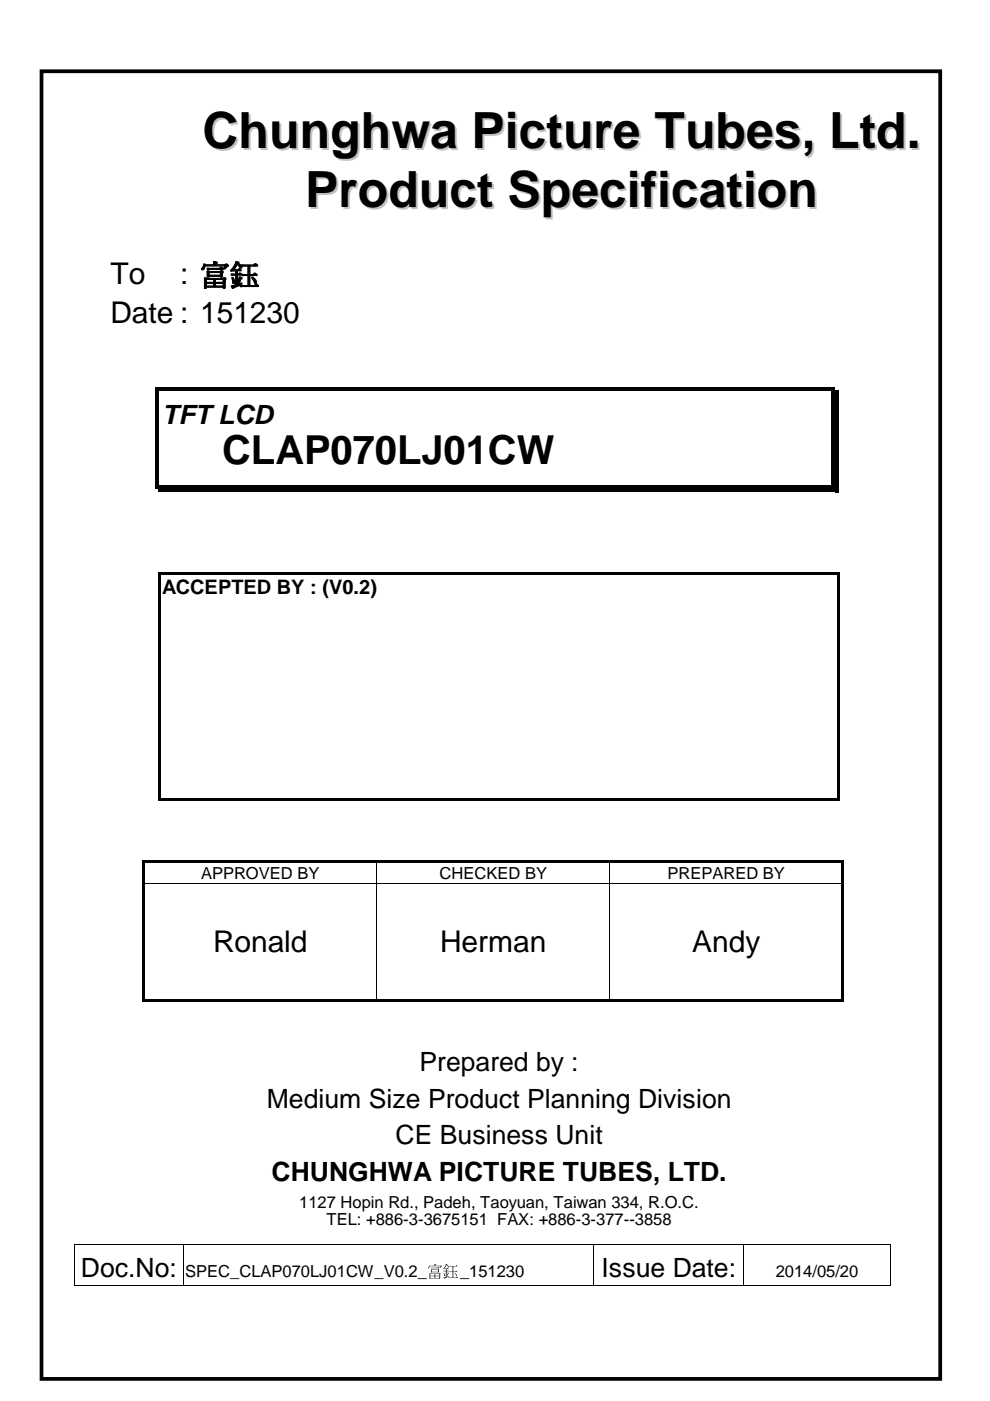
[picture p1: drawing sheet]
<svg xmlns="http://www.w3.org/2000/svg" width="210mm" height="297mm" viewBox="0 0 210 297" stroke-linecap="round" stroke-linejoin="round" font-family="sans-serif">
<defs><g id="words">
<g font-size="10.6" fill="#c0c0c0">
<text x="43.3" y="31.9">Chunghwa Picture Tubes, Ltd.</text>
<text x="65.1" y="44.3">Product Specification</text>
</g>
<text font-size="8.5" x="47.1" y="98.3">CLAP070LJ01CW</text>
<g font-size="6.3">
<text x="23.4" y="60.2">To</text>
<text x="38.2" y="60.2">: 富鈺</text>
<text x="23.4" y="68.5">Date : 151230</text>
<text x="45.2" y="201.8">Ronald</text>
<text x="93.3" y="201.8">Herman</text>
<text x="146.8" y="201.8">Andy</text>
</g>
<g font-size="5.6">
<text x="34.4" y="89.9">TFT LCD</text>
<text x="88.9" y="227.1">Prepared by :</text>
<text x="56.6" y="234.9">Medium Size Product Planning Division</text>
<text x="83.9" y="242.6">CE Business Unit</text>
<text x="57.6" y="250.4">CHUNGHWA PICTURE TUBES, LTD.</text>
<text x="17.1" y="270.8">Doc.No:</text>
<text x="127.6" y="270.8">Issue Date:</text>
</g>
<text font-size="4.2" x="34.4" y="125.9">ACCEPTED BY : (V0.2)</text>
<g font-size="3.5">
<text x="42.6" y="186.4">APPROVED BY</text>
<text x="93.2" y="186.4">CHECKED BY</text>
<text x="141.5" y="186.4">PREPARED BY</text>
<text x="63.5" y="256.1">1127 Hopin Rd., Padeh, Taoyuan, Taiwan 334, R.O.C.</text>
<text x="69.2" y="259.6">TEL: +886-3-3675151 FAX: +886-3-377--3858</text>
<text x="39.3" y="270.8">SPEC_CLAP070LJ01CW_V0.2_富鈺_151230</text>
<text x="164.5" y="270.8">2014/05/20</text>
</g>
</g></defs>
<g fill="#000">
<path d="M32.8 82h.8v.8h-.8zM32.8 82.8h.8v8.8h-.8zM33.6 82h142.7v.8h-142.7zM176.3 82h.8v.8h-.8zM176.3 82.8h.8v8.8h-.8zM177.1 82.8h.7v8.8h-.7zM32.8 102.8h.8v.8h-.8zM32.8 91.6h.8v11.2h-.8zM33.6 103.6h142.7v.8h-142.7zM33.6 102.8h142.7v.8h-142.7zM176.3 103.6h1.5v.8h-1.5zM176.3 102.8h.8v.8h-.8z"/>
<path d="M176.3 91.6h.8v11.2h-.8zM177.1 102.8h.7v1.6h-.7zM177.1 91.6h.7v11.2h-.7zM33.6 121.3h.5v.5h-.5zM34.1 121.3h143.4v.5h-143.4zM177.5 121.3h.6v.5h-.6zM33.6 121.8h.5v47.4h-.5zM33.6 169.2h.5v.5h-.5zM34.1 169.2h143.4v.5h-143.4zM177.5 121.8h.6v47.4h-.6zM177.5 169.2h.6v.5h-.6zM30.2 182.4h.5v.6h-.5z"/>
<path d="M30.2 182.4h.5v.5h-.5zM30.2 183h.5v4.2h-.5zM30.2 187.2l.5 .1zM30.7 182.4h49.1v.5h-49.1zM79.8 182.4h.5v.5h-.5zM79.8 187.2l.1 .1zM80.3 182.4h48.9v.5h-48.9zM129.2 182.4h.6v.5h-.6zM129.2 187.2l.1 .1zM129.8 182.4h48.6v.5h-48.6zM178.4 182.4h.5v.6h-.5zM178.4 182.4h.5v.5h-.5z"/>
<path d="M178.4 183h.5v4.2h-.5zM178.4 187.2l.5 .1zM30.2 187.3h.5v24.6h-.5zM30.2 211.9h.5v.5h-.5zM30.7 211.9h49.1v.5h-49.1zM79.8 211.9h.5v.5h-.5zM80.3 211.9h48.9v.5h-48.9zM129.2 211.9h.6v.5h-.6zM129.8 211.9h48.6v.5h-48.6zM178.4 187.3h.5v24.6h-.5zM178.4 211.9h.5v.5h-.5zM15.8 263.8h.2v.2h-.2z"/>
<path d="M15.8 272.5h.2v.1h-.2zM38.7 263.8h.2v.2h-.2zM38.7 272.5h.2v.1h-.2zM125.9 263.8h.1v.2h-.1zM125.9 272.5h.1v.1h-.1zM157.6 263.8h.2v.2h-.2zM157.6 272.5h.2v.1h-.2zM188.6 263.8h.2v.2h-.2zM188.6 272.5h.2v.1h-.2z"/>
</g>
<g fill="none" stroke="#000" stroke-width=".21">
<path d="M30.7 187.2h49.1M79.9 183v4.2M79.9 187.3v24.6M79.9 187.2h49.3M129.3 183v4.2M129.3 187.3v24.6M129.3 187.2h49.1M15.9 264v8.5M16 263.9h22.7M16 272.5h22.7M38.8 264v8.5M38.9 263.9h87"/>
<path d="M38.9 272.5h87M125.9 264v8.5M126 263.9h31.6M126 272.5h31.6M157.7 264v8.5M157.8 263.9h30.8M157.8 272.5h30.8M188.7 264v8.5"/>
</g>
<path d="M15.9 5.5h185.2v14.4h-185.2z" fill-rule="evenodd" fill="#fff"/>
<path d="M8.8 15.1h190.5v277.3h-190.5z" fill="none" stroke="#000" stroke-width=".79"/>
<use href="#words"/>
</svg>
